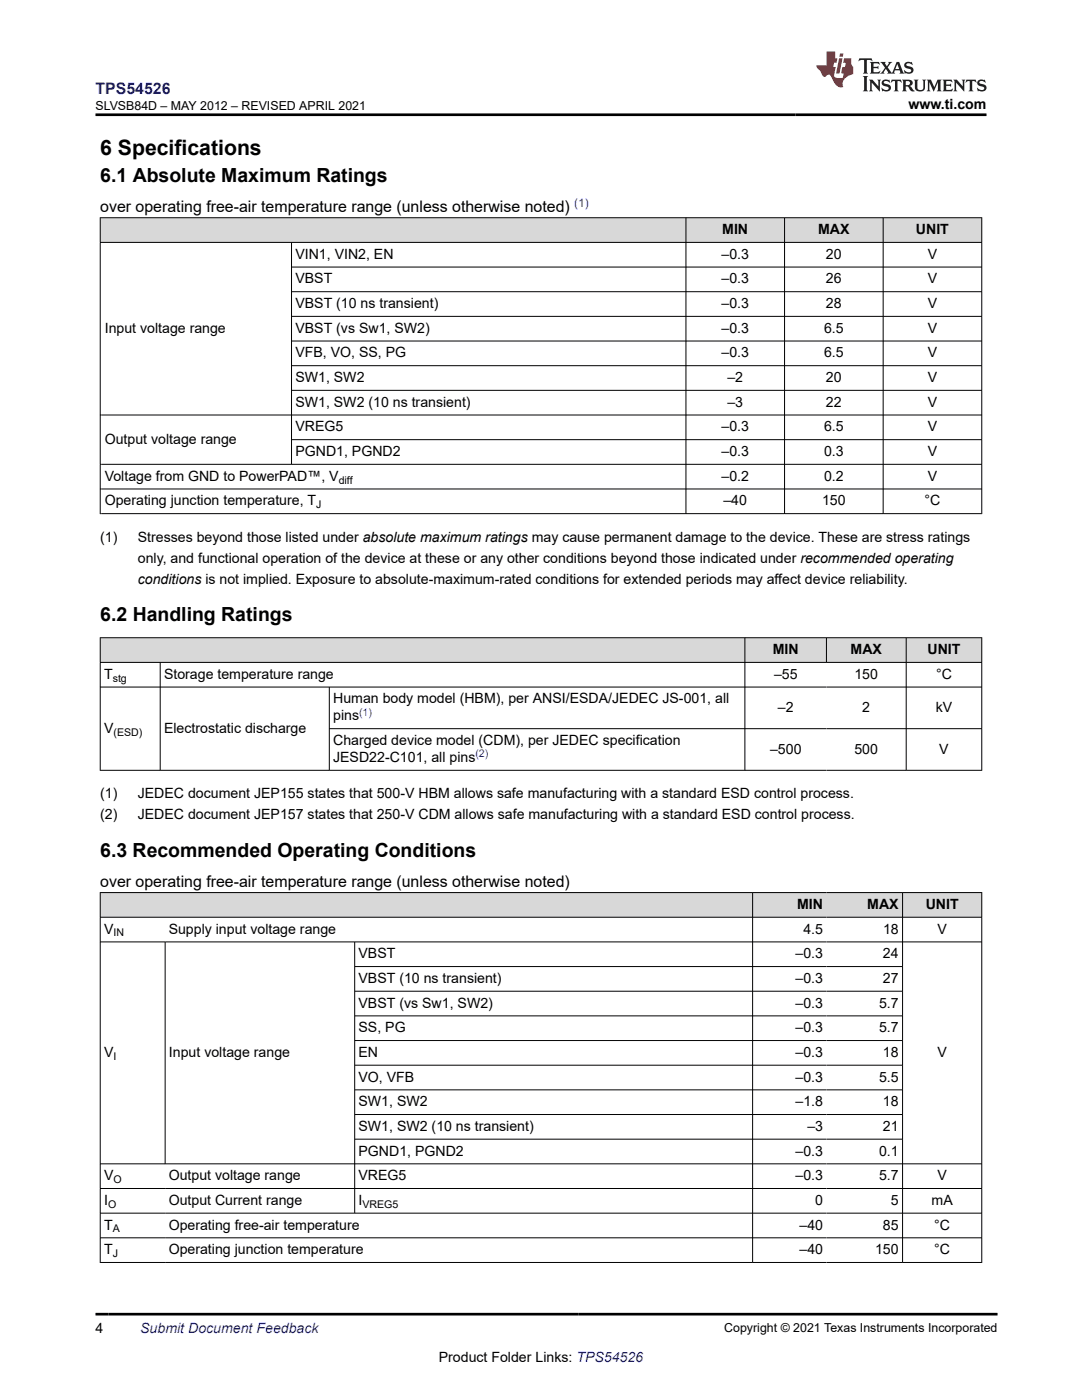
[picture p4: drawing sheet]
<svg xmlns="http://www.w3.org/2000/svg" width="216mm" height="279mm" viewBox="0 0 216 279" stroke-linecap="round" stroke-linejoin="round" font-family="sans-serif">
<defs><g id="words">
<text font-size="4.2" x="20" y="30.9">6 Specifications</text>
<g font-size="3.9">
<text x="20" y="36.3">6.1 Absolute Maximum Ratings</text>
<text x="20" y="123.9">6.2 Handling Ratings</text>
<text x="20" y="170.9">6.3 Recommended Operating Conditions</text>
</g>
<text font-size="3.2" fill="#00f" x="19.1" y="18.7">TPS54526</text>
<g font-size="3.2">
<text x="20" y="42.4">over operating free-air temperature range (unless otherwise noted)</text>
<text x="20" y="177.1">over operating free-air temperature range (unless otherwise noted)</text>
</g>
<g font-size="2.8">
<text x="181.3" y="21.8">www.ti.com</text>
<text x="144.1" y="46.7">MIN</text>
<text x="163.3" y="46.7">MAX</text>
<text x="182.8" y="46.7">UNIT</text>
<text x="58.9" y="51.6">VIN1, VIN2, EN</text>
<text x="144" y="51.6">–0.3</text>
<text x="164.8" y="51.6">20</text>
<text x="185.1" y="51.6">V</text>
<text x="58.9" y="56.6">VBST</text>
<text x="144" y="56.6">–0.3</text>
<text x="164.8" y="56.6">26</text>
<text x="185.1" y="56.6">V</text>
<text x="58.9" y="61.5">VBST (10 ns transient)</text>
<text x="144" y="61.5">–0.3</text>
<text x="164.8" y="61.5">28</text>
<text x="185.1" y="61.5">V</text>
<text x="20.9" y="66.4">Input voltage range</text>
<text x="58.9" y="66.4">VBST (vs Sw1, SW2)</text>
<text x="58.9" y="71.3">VFB, VO, SS, PG</text>
<text x="144" y="71.3">–0.3</text>
<text x="144" y="66.4">–0.3</text>
<text x="164.4" y="71.3">6.5</text>
<text x="164.4" y="66.4">6.5</text>
<text x="185.1" y="66.4">V</text>
<text x="185.1" y="71.3">V</text>
<text x="58.9" y="76.3">SW1, SW2</text>
<text x="145.1" y="76.3">–2</text>
<text x="164.8" y="76.3">20</text>
<text x="185.1" y="76.3">V</text>
<text x="58.9" y="81.2">SW1, SW2 (10 ns transient)</text>
<text x="145.1" y="81.2">–3</text>
<text x="164.8" y="81.2">22</text>
<text x="185.1" y="81.2">V</text>
<text x="20.9" y="88.6">Output voltage range</text>
<text x="58.9" y="86.1">VREG5</text>
<text x="144" y="86.1">–0.3</text>
<text x="164.4" y="86.1">6.5</text>
<text x="185.1" y="86.1">V</text>
<text x="20.9" y="95.9">Voltage from GND to PowerPAD™, V</text>
<text x="58.9" y="91">PGND1, PGND2</text>
<text x="144" y="91">–0.3</text>
<text x="144" y="95.9">–0.2</text>
<text x="164.4" y="91">0.3</text>
<text x="164.4" y="95.9">0.2</text>
<text x="185.1" y="91">V</text>
<text x="185.1" y="95.9">V</text>
<text x="20.9" y="100.9">Operating junction temperature, T</text>
<text x="144.4" y="100.9">–40</text>
<text x="164" y="100.9">150</text>
<text x="184.5" y="100.9">°C</text>
<text x="20" y="108.1">(1)</text>
<text x="27.5" y="108.1">Stresses beyond those listed under absolute maximum ratings may cause permanent damage to the device. These are stress ratings</text>
<text x="27.5" y="112.3">only, and functional operation of the device at these or any other conditions beyond those indicated under recommended operating</text>
<text x="27.5" y="116.6">conditions is not implied. Exposure to absolute-maximum-rated conditions for extended periods may affect device reliability.</text>
<text x="154.2" y="130.5">MIN</text>
<text x="169.7" y="130.5">MAX</text>
<text x="185.1" y="130.5">UNIT</text>
<text x="20.8" y="135.5">T</text>
<text x="32.7" y="135.5">Storage temperature range</text>
<text x="154.4" y="135.5">–55</text>
<text x="170.5" y="135.5">150</text>
<text x="186.8" y="135.5">°C</text>
<text x="66.5" y="140.4">Human body model (HBM), per ANSI/ESDA/JEDEC JS-001, all</text>
<text x="66.5" y="143.8">pins</text>
<text x="155.2" y="142.1">–2</text>
<text x="172.1" y="142.1">2</text>
<text x="186.7" y="142.1">kV</text>
<text x="20.8" y="146.2">V</text>
<text x="32.7" y="146.2">Electrostatic discharge</text>
<text x="66.5" y="148.7">Charged device model (CDM), per JEDEC specification</text>
<text x="66.5" y="152.1">JESD22-C101, all pins</text>
<text x="153.7" y="150.4">–500</text>
<text x="170.5" y="150.4">500</text>
<text x="187.4" y="150.4">V</text>
<text x="20" y="159.3">(1)</text>
<text x="27.5" y="159.3">JEDEC document JEP155 states that 500-V HBM allows safe manufacturing with a standard ESD control process.</text>
<text x="20" y="163.5">(2)</text>
<text x="27.5" y="163.5">JEDEC document JEP157 states that 250-V CDM allows safe manufacturing with a standard ESD control process.</text>
<text x="159.1" y="181.4">MIN</text>
<text x="173.1" y="181.4">MAX</text>
<text x="184.7" y="181.4">UNIT</text>
<text x="20.8" y="186.3">V</text>
<text x="33.7" y="186.3">Supply input voltage range</text>
<text x="71.5" y="191.3">VBST</text>
<text x="158.7" y="191.3">–0.3</text>
<text x="160.3" y="186.3">4.5</text>
<text x="176.2" y="191.3">24</text>
<text x="176.2" y="186.3">18</text>
<text x="187.1" y="186.3">V</text>
<text x="71.5" y="196.2">VBST (10 ns transient)</text>
<text x="158.7" y="196.2">–0.3</text>
<text x="176.2" y="196.2">27</text>
<text x="71.5" y="201.1">VBST (vs Sw1, SW2)</text>
<text x="158.7" y="201.1">–0.3</text>
<text x="175.4" y="201.1">5.7</text>
<text x="71.5" y="206">SS, PG</text>
<text x="158.7" y="206">–0.3</text>
<text x="175.4" y="206">5.7</text>
<text x="20.8" y="210.9">V</text>
<text x="33.7" y="210.9">Input voltage range</text>
<text x="71.5" y="210.9">EN</text>
<text x="71.5" y="215.9">VO, VFB</text>
<text x="158.7" y="210.9">–0.3</text>
<text x="158.7" y="215.9">–0.3</text>
<text x="175.4" y="215.9">5.5</text>
<text x="176.2" y="210.9">18</text>
<text x="187.1" y="210.9">V</text>
<text x="71.5" y="220.8">SW1, SW2</text>
<text x="158.7" y="220.8">–1.8</text>
<text x="176.2" y="220.8">18</text>
<text x="71.5" y="225.7">SW1, SW2 (10 ns transient)</text>
<text x="161.1" y="225.7">–3</text>
<text x="176.2" y="225.7">21</text>
<text x="71.5" y="230.6">PGND1, PGND2</text>
<text x="158.7" y="230.6">–0.3</text>
<text x="175.4" y="230.6">0.1</text>
<text x="20.8" y="235.5">V</text>
<text x="33.7" y="235.5">Output voltage range</text>
<text x="71.5" y="235.5">VREG5</text>
<text x="158.7" y="235.5">–0.3</text>
<text x="175.4" y="235.5">5.7</text>
<text x="187.1" y="235.5">V</text>
<text x="20.8" y="240.5">I</text>
<text x="20.8" y="245.4">T</text>
<text x="33.7" y="240.5">Output Current range</text>
<text x="33.7" y="245.4">Operating free-air temperature</text>
<text x="71.5" y="240.5">I</text>
<text x="159.5" y="245.4">–40</text>
<text x="162.7" y="240.5">0</text>
<text x="176.2" y="245.4">85</text>
<text x="177.8" y="240.5">5</text>
<text x="185.9" y="240.5">mA</text>
<text x="186.4" y="245.4">°C</text>
<text x="20.8" y="250.3">T</text>
<text x="33.7" y="250.3">Operating junction temperature</text>
<text x="159.5" y="250.3">–40</text>
<text x="174.6" y="250.3">150</text>
<text x="186.4" y="250.3">°C</text>
<text x="19" y="266.1">4</text>
<text x="87.6" y="271.7">Product Folder Links: TPS54526</text>
</g>
<text font-size="2.8" fill="#00f" x="28" y="266.1">Submit Document Feedback</text>
<g font-size="2.5">
<text x="19.1" y="21.9">SLVSB84D – MAY 2012 – REVISED APRIL 2021</text>
<text x="144.5" y="265.8">Copyright © 2021 Texas Instruments Incorporated</text>
</g>
<text font-size="2.4" fill="#00f" x="114.6" y="41.3">(1)</text>
<g font-size="2.1">
<text x="63.1" y="101.4">J</text>
<text x="67.6" y="96.5">diff</text>
<text x="22.5" y="136">stg</text>
<text x="22.6" y="146.8">(ESD)</text>
<text x="22.6" y="186.9">IN</text>
<text x="22.6" y="211.5">I</text>
<text x="22.7" y="236.1">O</text>
<text x="21.6" y="241">O</text>
<text x="22.5" y="245.9">A</text>
<text x="72.3" y="241">VREG5</text>
<text x="22.5" y="250.9">J</text>
</g>
<g font-size="2.1" fill="#00f">
<text x="71.7" y="142.8">(1)</text>
<text x="94.9" y="151.1">(2)</text>
</g>
</g></defs>
<g fill="#d8d8d8">
<path d="M20 43.5h175.9v4.9h-175.9z" fill-rule="evenodd"/>
<path d="M20.1 43.5h116.7v4.8h-116.7z" fill-rule="evenodd"/>
<path d="M136.9 43.5h19.6v4.8h-19.6z" fill-rule="evenodd"/>
<path d="M156.6 43.5h19.6v4.8h-19.6z" fill-rule="evenodd"/>
<path d="M176.3 43.5h19.5v4.8h-19.5z" fill-rule="evenodd"/>
</g>
<g fill="none" stroke="#000" stroke-width=".2">
<path d="M19.9 43.5h176.1M19.9 48.4h176.1M20 43.4v59.2M58.2 48.4v44.3M58.2 53.3h137.8M58.2 58.2h137.8M136.9 43.4v59.2M156.5 43.4v59.2M176.2 43.4v59.2M195.9 43.4v59.2M58.2 63.1h137.8M58.2 68.1h137.8"/>
<path d="M58.2 73h137.8M58.2 77.9h137.8M19.9 82.8h176.1M19.9 92.7h176.1M19.9 97.6h176.1M58.2 87.7h137.8M19.9 102.5h176.1"/>
</g>
<g fill="#d8d8d8">
<path d="M20 127.3h175.9v4.9h-175.9z" fill-rule="evenodd"/>
<path d="M20.1 127.3h128.5v4.8h-128.5z" fill-rule="evenodd"/>
<path d="M148.7 127.3h16.1v4.8h-16.1z" fill-rule="evenodd"/>
<path d="M165 127.3h15.8v4.8h-15.8z" fill-rule="evenodd"/>
<path d="M180.9 127.3h14.9v4.8h-14.9z" fill-rule="evenodd"/>
</g>
<path d="M19.9 127.3h176.1M19.9 132.2h176.1M19.9 137.1h176.1M20 127.2v26.6M32 132.2v21.6M65.7 137.1v16.7M148.6 127.2v26.6M164.9 127.2v5.1M180.8 127.2v26.6M195.9 127.2v26.6M19.9 153.7h176.1M65.7 145.4h130.3" fill="none" stroke="#000" stroke-width=".2"/>
<g fill="#d8d8d8">
<path d="M20 178.1h175.9v5h-175.9z" fill-rule="evenodd"/>
<path d="M20.1 178.2h130v4.8h-130z" fill-rule="evenodd"/>
<path d="M150.2 178.2h14.7v4.8h-14.7z" fill-rule="evenodd"/>
<path d="M164.9 178.2h15.1v4.8h-15.1z" fill-rule="evenodd"/>
<path d="M180.2 178.2h15.6v4.8h-15.6z" fill-rule="evenodd"/>
</g>
<g fill="none" stroke="#000" stroke-width=".2">
<path d="M19.9 178.1h176.1M20 178.1v73.9M150.2 178.1v73.9M180.1 178.1v73.9M195.9 178.1v73.9M19.9 183.1h176.1M19.9 188h176.1M33 188v44.3M70.8 188v54.2M70.8 192.9h109.4M70.8 197.8h109.4M70.8 202.7h109.4"/>
<path d="M70.8 207.7h109.4M70.8 212.6h109.4M70.8 217.5h109.4M19.9 232.3h176.1M19.9 237.2h176.1M70.8 222.4h109.4M70.8 227.3h109.4M19.9 242.1h176.1M19.9 247h176.1M19.9 252h176.1"/>
</g>
<path d="M171.5 11.6l-.2 .6 .5-.2h.6v.1v2.2l-.2 .4h1l-.2-.4v-2.2v-.1h.5l.6 .2-.2-.6zM173.6 12.4l.2 .3v1.6l-.2 .4h1.9l.1-.6a1.08 1.08 0 0 1-1.3 .2v-.7h.6l.4 .2v-.7l-.4 .2h-.6v-.5l.2-.2a1 1 0 0 1 1 .3l-.1-.5zM175.7 12.4l.9 1.1-1 1.2h.9l-.2-.2 .5-.8 .4 .8-.2 .2h1.6l-.2-.2 .2-.5h.9l.1 .5-.1 .2h.9l-.2-.4-.8-1.9h-.5l-.9 2.1-.9-1.1 .9-1h-.8l.2 .2-.4 .6-.4-.6 .2-.2zM179 12.8l.4 1h-.7zM180.7 12.5a.65 .65 0 0 0-.2 .7 .65 .65 0 0 0 .6 .5l.6 .1 .1 .3a.79 .79 0 0 1-.7 .4 .79 .79 0 0 1-.7-.5l.1 .7 .2-.1a.93 .93 0 0 0 1.1 0 .93 .93 0 0 0 .4-.9 1.46 1.46 0 0 0-1.2-.6l-.1-.3a1.09 1.09 0 0 1 1.2 .2l-.2-.6-.1 .1-.5-.2zM172.2 15.2l.2 .4v2.2l-.2 .4h1l-.2-.4v-2.2l.2-.4zM173.4 15.9l.2 .4v1.5l-.2 .4h.8l-.3-.4 .1-1.3 1.6 1.8v-2l.2-.4h-.7l.1 .2 .1 1.1-1.2-1.3zM176.2 16a.65 .65 0 0 0-.2 .8 .65 .65 0 0 0 .6 .4l.6 .2 .1 .2a.79 .79 0 0 1-.7 .4 .79 .79 0 0 1-.7-.5l.1 .7 .2-.1a.93 .93 0 0 0 1.1 .1 .93 .93 0 0 0 .4-1 1.46 1.46 0 0 0-1.2-.5l-.1-.4a1.09 1.09 0 0 1 1.2 .2l-.1-.6-.2 .1-.5-.1zM177.9 15.9l-.1 .6a.63 .63 0 0 1 .8-.3v1.6l-.3 .4h1l-.2-.4v-1.6a.66 .66 0 0 1 .8 .3l-.1-.6zM180 15.9l.2 .4v1.5l-.2 .4h1l-.2-.2-.1-.7h.5l.1 .2a.79 .79 0 0 0 1.2 .6l-1-.9a.61 .61 0 0 0 .6-.6 .61 .61 0 0 0-.5-.7zM180.8 16.2h.1a.47 .47 0 0 1 .5 .1 .47 .47 0 0 1 .1 .5l-.1 .1-.7 .1zM182.3 15.9l.2 .2a2.27 2.27 0 0 0 .4 2 1.04 1.04 0 0 0 1.7-.7v-1.3l.2-.2h-.8l.2 .4v1.1a.6 .6 0 0 1-.6 .6 .6 .6 0 0 1-.6-.6v-1.1l.3-.4zM184.9 15.9l.2 .4v1.5l-.2 .4h.8l-.3-.4v-1.4l.9 1.9 .9-1.9v1.4l-.3 .4h1l-.2-.4v-1.5l.2-.4h-.8l-.7 1.5-.6-1.5zM188.1 15.9l.2 .4v1.5l-.2 .4h1.9l.1-.6a1.09 1.09 0 0 1-1.3 .2v-.7h.6l.4 .2v-.6l-.4 .2h-.6v-.6l.2-.1a1.01 1.01 0 0 1 1 .3l-.1-.6zM190.2 15.9l.3 .4v1.5l-.3 .4h.8l-.2-.4v-1.3l1.6 1.8v-2l.2-.4h-.7l.2 .2v1.1l-1.2-1.3zM192.8 15.9l-.1 .6a.63 .63 0 0 1 .8-.3v1.6l-.3 .4h1l-.2-.4v-1.6a.66 .66 0 0 1 .8 .3l-.1-.6zM195.2 16a.65 .65 0 0 0-.2 .8 .65 .65 0 0 0 .6 .4l.6 .2 .2 .2a.79 .79 0 0 1-.7 .4 .79 .79 0 0 1-.7-.5l.1 .7 .2-.1a.93 .93 0 0 0 1 .1 .93 .93 0 0 0 .5-1 1.46 1.46 0 0 0-1.3-.5v-.4a1.09 1.09 0 0 1 1.2 .2l-.2-.6-.2 .1-.5-.1z" fill="#231f20"/>
<path d="M164.9 10.3v2.7h-2l.1 .4 .8 1a.95 .95 0 0 0 1 .9 .59 .59 0 0 1 .5-.4 .59 .59 0 0 1 .5 .3l.4 .8a1.59 1.59 0 0 0 2.1 1.4 1.61 1.61 0 0 1 1-2.3l1-.3-.1-1.5a1.59 1.59 0 0 1-.3-1.7h-1.5l-.2 .9h.6l-.2 .9h-.5l-.2 .9v.3l.4 .1-.1 .9h-.7a.73 .73 0 0 1-1-.7l.3-1.5h-.5l.1-.9h.5l.2-.9h-.5v-1.3zM167.4 11.6l-.6 3.1h.7l.6-3.1zM167.6 10.7l-.1 .6h.7l.1-.6z" fill="#ed1c24"/>
<path d="M19 22.9h177.8M19 262.3h180" fill="none" stroke="#000" stroke-width=".53"/>
<use href="#words"/>
</svg>
